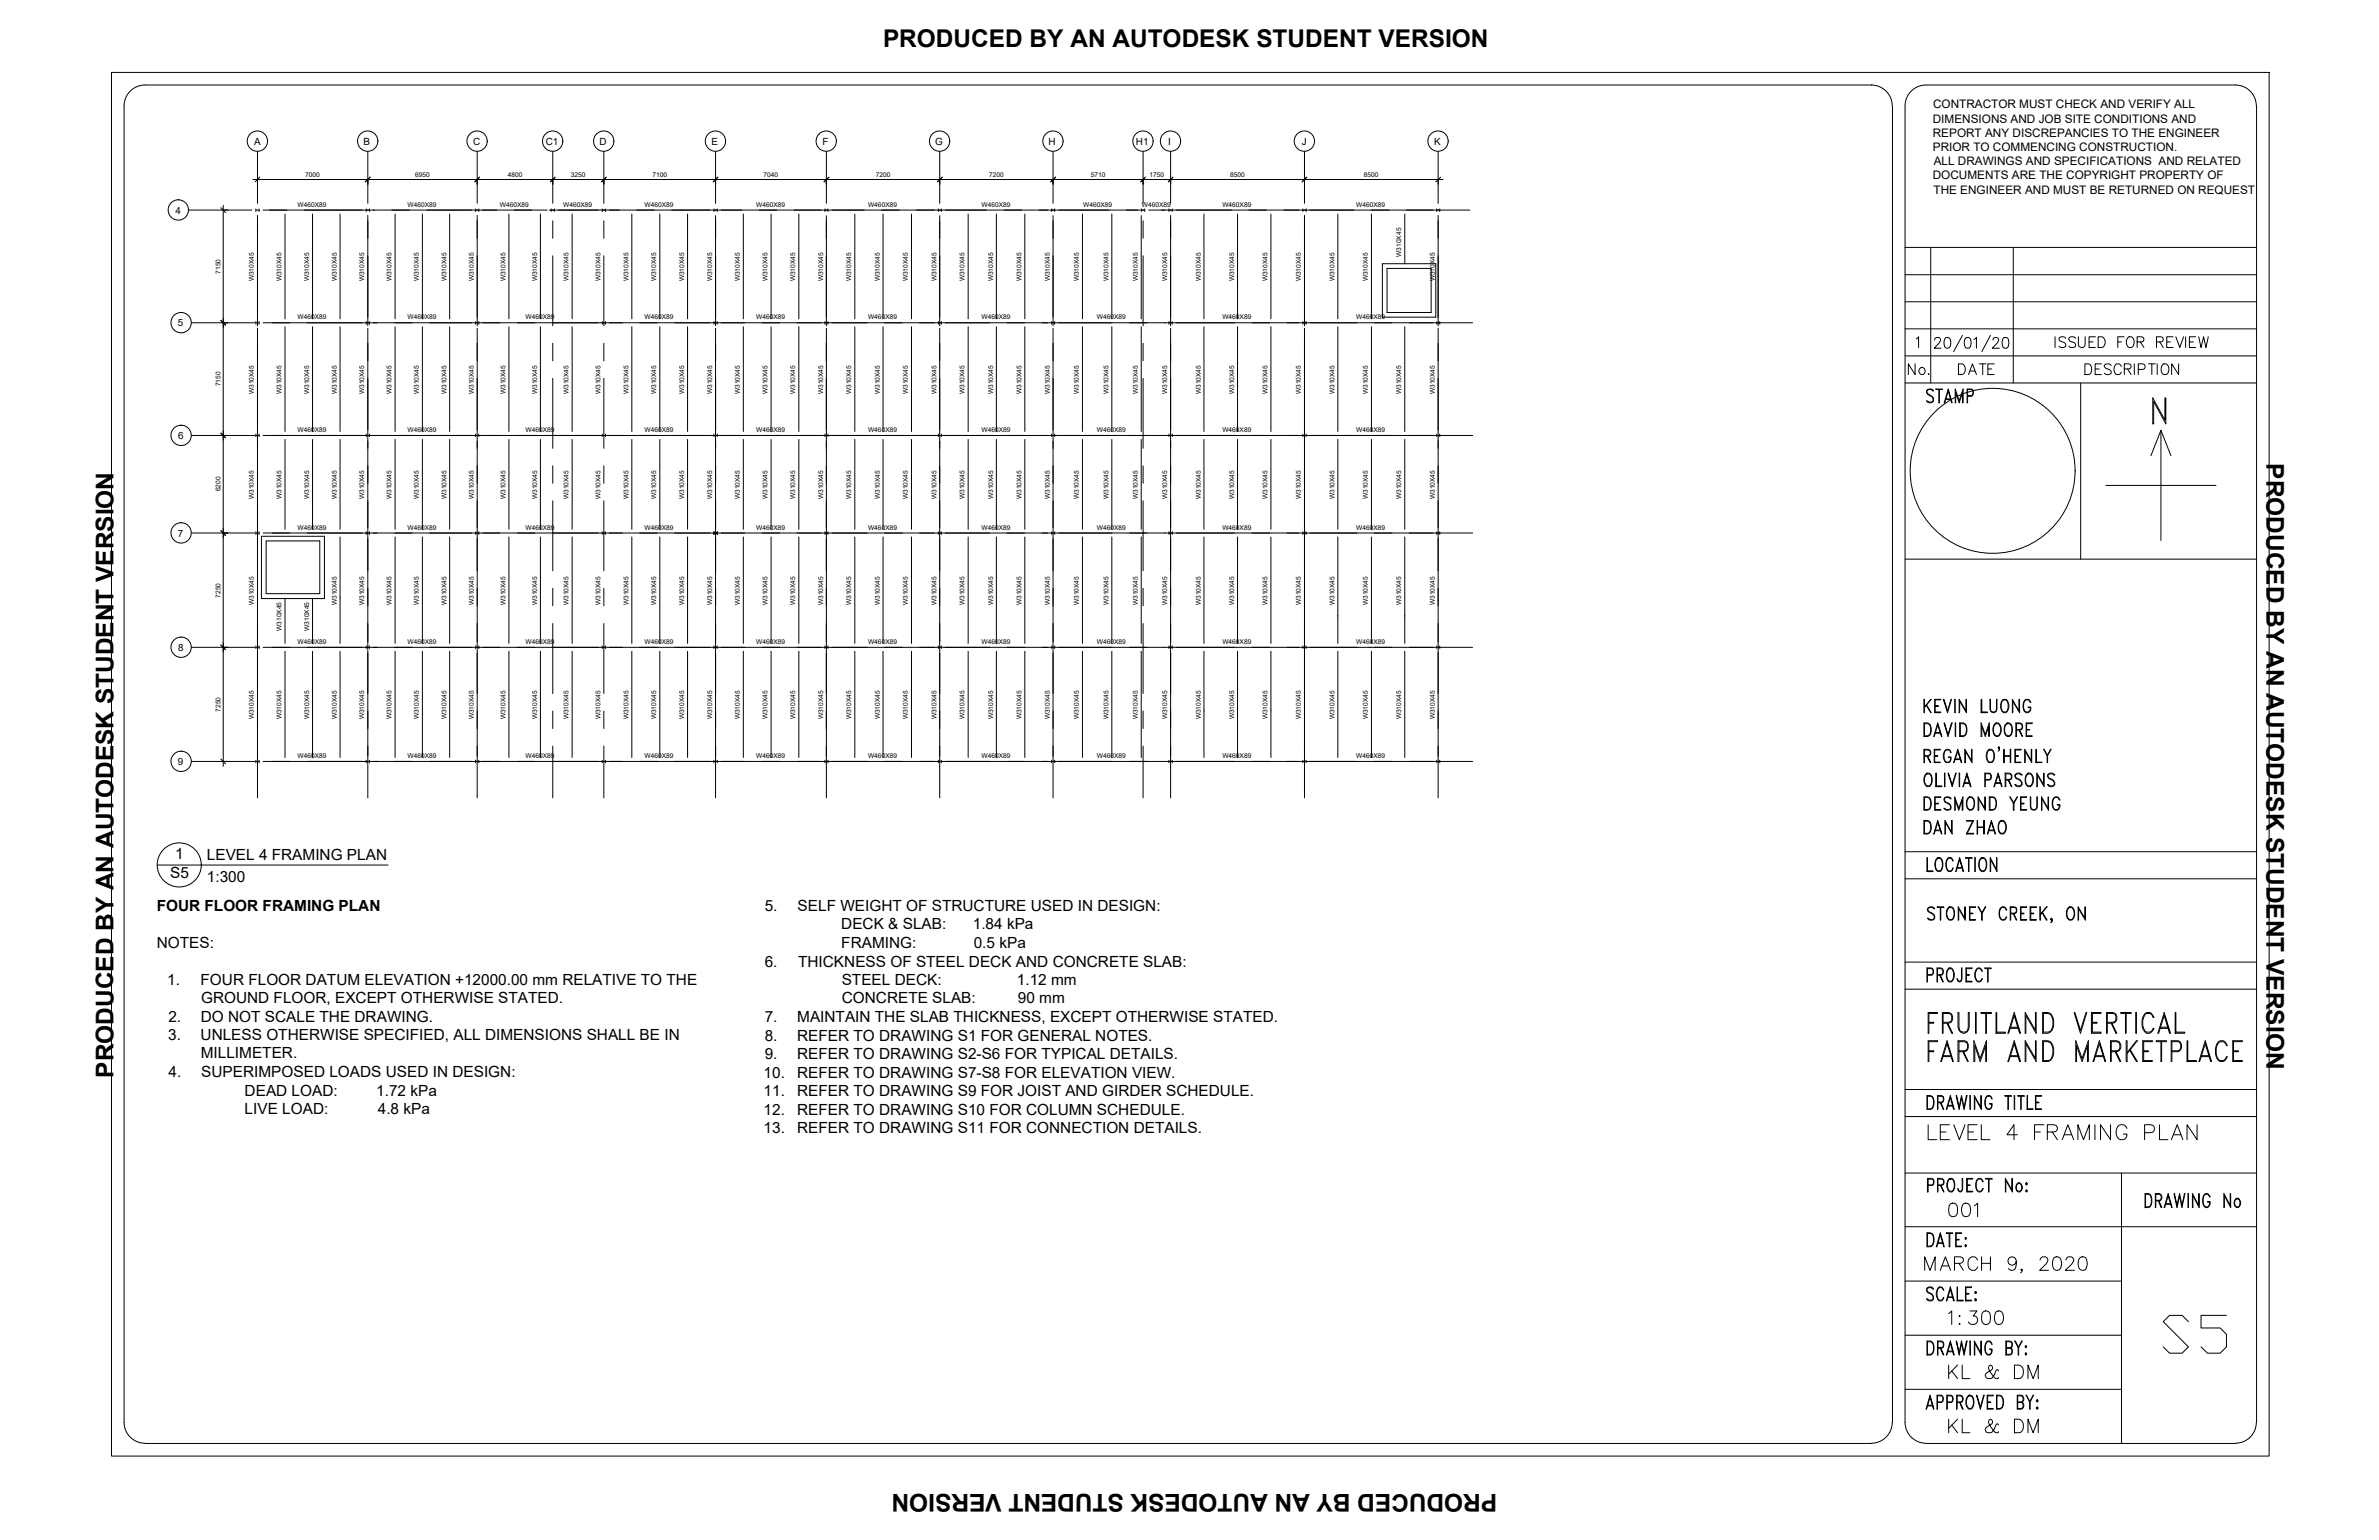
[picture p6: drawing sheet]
<svg xmlns="http://www.w3.org/2000/svg" width="432mm" height="279mm" viewBox="0 0 432 279" stroke-linecap="round" stroke-linejoin="round" font-family="sans-serif">
<defs><g id="words">
<text font-size="11" x="391.6" y="246.6">S5</text>
<g font-size="6.2">
<text x="349.2" y="208.1">LEVEL 4 FRAMING PLAN</text>
<text x="348.5" y="232.1">MARCH 9, 2020</text>
</g>
<g font-size="5.7">
<text x="348.9" y="74.4">STAMP</text>
<text x="352.8" y="221.9">001</text>
<text x="352.8" y="241.7">1:300</text>
<text x="352.8" y="261.1">KL &amp; DM</text>
</g>
<text font-size="5.3" x="352.8" y="251.2">KL &amp; DM</text>
<g font-size="4.9">
<text x="372.2" y="64.2">ISSUED FOR REVIEW</text>
<text x="345.4" y="69.1">No.</text>
<text x="354.5" y="69.1">DATE</text>
</g>
<g font-size="4.4">
<text x="160.3" y="8.6">PRODUCED BY AN AUTODESK STUDENT VERSION</text>
<text x="411.4" y="84.1" transform="rotate(90 411.4 84.1)">PRODUCED BY AN AUTODESK STUDENT VERSION</text>
<text x="20.6" y="195.5" transform="rotate(-90 20.6 195.5)">PRODUCED BY AN AUTODESK STUDENT VERSION</text>
<text x="271.7" y="271" transform="rotate(180 271.7 271)">PRODUCED BY AN AUTODESK STUDENT VERSION</text>
</g>
<g font-size="2.8">
<text x="31.8" y="155.9">1</text>
<text x="30.9" y="159.2">S5</text>
<text x="37.5" y="156">LEVEL 4 FRAMING PLAN</text>
<text x="37.5" y="160.1">1:300</text>
<text x="28.4" y="165.2">FOUR FLOOR FRAMING PLAN</text>
<text x="138.8" y="165.2">5.</text>
<text x="144.8" y="165.2">SELF WEIGHT OF STRUCTURE USED IN DESIGN:</text>
<text x="28.4" y="171.9">NOTES:</text>
<text x="152.7" y="168.6">DECK &amp; SLAB:</text>
<text x="152.7" y="172">FRAMING:</text>
<text x="176.6" y="168.6">1.84 kPa</text>
<text x="176.7" y="172">0.5 kPa</text>
<text x="30.4" y="178.6">1.</text>
<text x="36.4" y="178.6">FOUR FLOOR DATUM ELEVATION +12000.00 mm RELATIVE TO THE</text>
<text x="138.8" y="175.4">6.</text>
<text x="144.9" y="175.4">THICKNESS OF STEEL DECK AND CONCRETE SLAB:</text>
<text x="152.8" y="178.7">STEEL DECK:</text>
<text x="184.6" y="178.7">1.12 mm</text>
<text x="30.6" y="185.3">2.</text>
<text x="36.4" y="185.3">DO NOT SCALE THE DRAWING.</text>
<text x="36.5" y="182">GROUND FLOOR, EXCEPT OTHERWISE STATED.</text>
<text x="138.8" y="185.4">7.</text>
<text x="144.7" y="185.4">MAINTAIN THE SLAB THICKNESS, EXCEPT OTHERWISE STATED.</text>
<text x="152.8" y="182">CONCRETE SLAB:</text>
<text x="184.7" y="182">90 mm</text>
<text x="30.5" y="188.7">3.</text>
<text x="36.4" y="188.7">UNLESS OTHERWISE SPECIFIED, ALL DIMENSIONS SHALL BE IN</text>
<text x="138.8" y="188.8">8.</text>
<text x="144.7" y="188.8">REFER TO DRAWING S1 FOR GENERAL NOTES.</text>
<text x="30.6" y="195.4">4.</text>
<text x="36.4" y="192">MILLIMETER.</text>
<text x="36.5" y="195.4">SUPERIMPOSED LOADS USED IN DESIGN:</text>
<text x="138.6" y="195.5">10.</text>
<text x="138.8" y="192.2">9.</text>
<text x="144.7" y="192.2">REFER TO DRAWING S2-S6 FOR TYPICAL DETAILS.</text>
<text x="144.7" y="195.5">REFER TO DRAWING S7-S8 FOR ELEVATION VIEW.</text>
<text x="44.4" y="198.8">DEAD LOAD:</text>
<text x="44.4" y="202.2">LIVE LOAD:</text>
<text x="68.3" y="198.8">1.72 kPa</text>
<text x="68.6" y="202.2">4.8 kPa</text>
<text x="138.6" y="198.9">11.</text>
<text x="138.6" y="202.2">12.</text>
<text x="144.7" y="198.9">REFER TO DRAWING S9 FOR JOIST AND GIRDER SCHEDULE.</text>
<text x="144.7" y="202.2">REFER TO DRAWING S10 FOR COLUMN SCHEDULE.</text>
<text x="138.6" y="205.6">13.</text>
<text x="144.7" y="205.6">REFER TO DRAWING S11 FOR CONNECTION DETAILS.</text>
</g>
<g font-size="2.1">
<text x="350.8" y="22.2">DIMENSIONS AND JOB SITE CONDITIONS AND</text>
<text x="350.9" y="19.7">CONTRACTOR MUST CHECK AND VERIFY ALL</text>
<text x="350.8" y="24.8">REPORT ANY DISCREPANCIES TO THE ENGINEER</text>
<text x="350.8" y="27.4">PRIOR TO COMMENCING CONSTRUCTION.</text>
<text x="351" y="30">ALL DRAWINGS AND SPECIFICATIONS AND RELATED</text>
<text x="350.8" y="32.5">DOCUMENTS ARE THE COPYRIGHT PROPERTY OF</text>
<text x="350.9" y="35.1">THE ENGINEER AND MUST BE RETURNED ON REQUEST</text>
</g>
<g font-size="1.8">
<text x="46.1" y="26.2">A</text>
<text x="66" y="26.2">B</text>
<text x="85.9" y="26.2">C</text>
<text x="99.1" y="26.2">C1</text>
<text x="108.8" y="26.2">D</text>
<text x="129.1" y="26.2">E</text>
<text x="149.3" y="26.2">F</text>
<text x="169.8" y="26.2">G</text>
<text x="190.3" y="26.2">H</text>
<text x="206.2" y="26.2">H1</text>
<text x="212" y="26.2">I</text>
<text x="236.3" y="26.2">J</text>
<text x="260.3" y="26.2">K</text>
<text x="31.8" y="38.7">4</text>
<text x="32.3" y="59.2">5</text>
<text x="32.3" y="79.6">6</text>
<text x="32.3" y="97.3">7</text>
<text x="32.3" y="118">8</text>
<text x="32.3" y="138.8">9</text>
</g>
<g font-size="1.2">
<text x="55.4" y="32.1">7000</text>
<text x="75.4" y="32.1">6950</text>
<text x="92.2" y="32.1">4800</text>
<text x="103.6" y="32.1">3250</text>
<text x="118.4" y="32.1">7100</text>
<text x="138.6" y="32.1">7040</text>
<text x="159" y="32.1">7200</text>
<text x="179.5" y="32.1">7200</text>
<text x="198" y="32.1">5710</text>
<text x="208.6" y="32.1">1750</text>
<text x="223.3" y="32.1">8500</text>
<text x="247.6" y="32.1">8500</text>
<text x="54" y="37.5">W460X89</text>
<text x="74" y="37.5">W460X89</text>
<text x="90.7" y="37.5">W460X89</text>
<text x="102.2" y="37.5">W460X89</text>
<text x="117" y="37.5">W460X89</text>
<text x="137.2" y="37.5">W460X89</text>
<text x="157.6" y="37.5">W460X89</text>
<text x="178.1" y="37.5">W460X89</text>
<text x="196.6" y="37.5">W460X89</text>
<text x="207.3" y="37.5">W460X89</text>
<text x="221.9" y="37.5">W460X89</text>
<text x="246.2" y="37.5">W460X89</text>
<text x="254.3" y="46.6" transform="rotate(-90 254.3 46.6)">W310X45</text>
<text x="40" y="49.7" transform="rotate(-90 40 49.7)">7150</text>
<text x="46.1" y="51.1" transform="rotate(-90 46.1 51.1)">W310X45</text>
<text x="51.1" y="51.1" transform="rotate(-90 51.1 51.1)">W310X45</text>
<text x="56.1" y="51.1" transform="rotate(-90 56.1 51.1)">W310X45</text>
<text x="61.1" y="51.1" transform="rotate(-90 61.1 51.1)">W310X45</text>
<text x="66.1" y="51.1" transform="rotate(-90 66.1 51.1)">W310X45</text>
<text x="71.1" y="51.1" transform="rotate(-90 71.1 51.1)">W310X45</text>
<text x="76" y="51.1" transform="rotate(-90 76 51.1)">W310X45</text>
<text x="81" y="51.1" transform="rotate(-90 81 51.1)">W310X45</text>
<text x="86" y="51.1" transform="rotate(-90 86 51.1)">W310X45</text>
<text x="91.7" y="51.1" transform="rotate(-90 91.7 51.1)">W310X45</text>
<text x="97.5" y="51.1" transform="rotate(-90 97.5 51.1)">W310X45</text>
<text x="103.2" y="51.1" transform="rotate(-90 103.2 51.1)">W310X45</text>
<text x="109" y="51.1" transform="rotate(-90 109 51.1)">W310X45</text>
<text x="114" y="51.1" transform="rotate(-90 114 51.1)">W310X45</text>
<text x="119.1" y="51.1" transform="rotate(-90 119.1 51.1)">W310X45</text>
<text x="124.2" y="51.1" transform="rotate(-90 124.2 51.1)">W310X45</text>
<text x="129.2" y="51.1" transform="rotate(-90 129.2 51.1)">W310X45</text>
<text x="134.3" y="51.1" transform="rotate(-90 134.3 51.1)">W310X45</text>
<text x="139.3" y="51.1" transform="rotate(-90 139.3 51.1)">W310X45</text>
<text x="144.4" y="51.1" transform="rotate(-90 144.4 51.1)">W310X45</text>
<text x="149.4" y="51.1" transform="rotate(-90 149.4 51.1)">W310X45</text>
<text x="154.5" y="51.1" transform="rotate(-90 154.5 51.1)">W310X45</text>
<text x="159.7" y="51.1" transform="rotate(-90 159.7 51.1)">W310X45</text>
<text x="164.8" y="51.1" transform="rotate(-90 164.8 51.1)">W310X45</text>
<text x="170" y="51.1" transform="rotate(-90 170 51.1)">W310X45</text>
<text x="175.1" y="51.1" transform="rotate(-90 175.1 51.1)">W310X45</text>
<text x="180.3" y="51.1" transform="rotate(-90 180.3 51.1)">W310X45</text>
<text x="185.4" y="51.1" transform="rotate(-90 185.4 51.1)">W310X45</text>
<text x="190.5" y="51.1" transform="rotate(-90 190.5 51.1)">W310X45</text>
<text x="195.8" y="51.1" transform="rotate(-90 195.8 51.1)">W310X45</text>
<text x="201.2" y="51.1" transform="rotate(-90 201.2 51.1)">W310X45</text>
<text x="206.5" y="51.1" transform="rotate(-90 206.5 51.1)">W310X45</text>
<text x="211.8" y="51.1" transform="rotate(-90 211.8 51.1)">W310X45</text>
<text x="217.9" y="51.1" transform="rotate(-90 217.9 51.1)">W310X45</text>
<text x="224" y="51.1" transform="rotate(-90 224 51.1)">W310X45</text>
<text x="230" y="51.1" transform="rotate(-90 230 51.1)">W310X45</text>
<text x="236.1" y="51.1" transform="rotate(-90 236.1 51.1)">W310X45</text>
<text x="242.2" y="51.1" transform="rotate(-90 242.2 51.1)">W310X45</text>
<text x="248.3" y="51.1" transform="rotate(-90 248.3 51.1)">W310X45</text>
<text x="260.4" y="51.1" transform="rotate(-90 260.4 51.1)">W310X45</text>
<text x="54" y="57.9">W460X89</text>
<text x="74" y="57.9">W460X89</text>
<text x="95.4" y="57.9">W460X89</text>
<text x="117" y="57.9">W460X89</text>
<text x="137.2" y="57.9">W460X89</text>
<text x="157.6" y="57.9">W460X89</text>
<text x="178.1" y="57.9">W460X89</text>
<text x="199.1" y="57.9">W460X89</text>
<text x="221.9" y="57.9">W460X89</text>
<text x="246.2" y="57.9">W460X89</text>
<text x="40" y="70.1" transform="rotate(-90 40 70.1)">7150</text>
<text x="46.1" y="71.5" transform="rotate(-90 46.1 71.5)">W310X45</text>
<text x="51.1" y="71.5" transform="rotate(-90 51.1 71.5)">W310X45</text>
<text x="56.1" y="71.5" transform="rotate(-90 56.1 71.5)">W310X45</text>
<text x="61.1" y="71.5" transform="rotate(-90 61.1 71.5)">W310X45</text>
<text x="66.1" y="71.5" transform="rotate(-90 66.1 71.5)">W310X45</text>
<text x="71.1" y="71.5" transform="rotate(-90 71.1 71.5)">W310X45</text>
<text x="76" y="71.5" transform="rotate(-90 76 71.5)">W310X45</text>
<text x="81" y="71.5" transform="rotate(-90 81 71.5)">W310X45</text>
<text x="86" y="71.5" transform="rotate(-90 86 71.5)">W310X45</text>
<text x="91.7" y="71.5" transform="rotate(-90 91.7 71.5)">W310X45</text>
<text x="97.5" y="71.5" transform="rotate(-90 97.5 71.5)">W310X45</text>
<text x="103.2" y="71.5" transform="rotate(-90 103.2 71.5)">W310X45</text>
<text x="109" y="71.5" transform="rotate(-90 109 71.5)">W310X45</text>
<text x="114" y="71.5" transform="rotate(-90 114 71.5)">W310X45</text>
<text x="119.1" y="71.5" transform="rotate(-90 119.1 71.5)">W310X45</text>
<text x="124.2" y="71.5" transform="rotate(-90 124.2 71.5)">W310X45</text>
<text x="129.2" y="71.5" transform="rotate(-90 129.2 71.5)">W310X45</text>
<text x="134.3" y="71.5" transform="rotate(-90 134.3 71.5)">W310X45</text>
<text x="139.3" y="71.5" transform="rotate(-90 139.3 71.5)">W310X45</text>
<text x="144.4" y="71.5" transform="rotate(-90 144.4 71.5)">W310X45</text>
<text x="149.4" y="71.5" transform="rotate(-90 149.4 71.5)">W310X45</text>
<text x="154.5" y="71.5" transform="rotate(-90 154.5 71.5)">W310X45</text>
<text x="159.7" y="71.5" transform="rotate(-90 159.7 71.5)">W310X45</text>
<text x="164.8" y="71.5" transform="rotate(-90 164.8 71.5)">W310X45</text>
<text x="170" y="71.5" transform="rotate(-90 170 71.5)">W310X45</text>
<text x="175.1" y="71.5" transform="rotate(-90 175.1 71.5)">W310X45</text>
<text x="180.3" y="71.5" transform="rotate(-90 180.3 71.5)">W310X45</text>
<text x="185.4" y="71.5" transform="rotate(-90 185.4 71.5)">W310X45</text>
<text x="190.5" y="71.5" transform="rotate(-90 190.5 71.5)">W310X45</text>
<text x="195.8" y="71.5" transform="rotate(-90 195.8 71.5)">W310X45</text>
<text x="201.2" y="71.5" transform="rotate(-90 201.2 71.5)">W310X45</text>
<text x="206.5" y="71.5" transform="rotate(-90 206.5 71.5)">W310X45</text>
<text x="211.8" y="71.5" transform="rotate(-90 211.8 71.5)">W310X45</text>
<text x="217.9" y="71.5" transform="rotate(-90 217.9 71.5)">W310X45</text>
<text x="224" y="71.5" transform="rotate(-90 224 71.5)">W310X45</text>
<text x="230" y="71.5" transform="rotate(-90 230 71.5)">W310X45</text>
<text x="236.1" y="71.5" transform="rotate(-90 236.1 71.5)">W310X45</text>
<text x="242.2" y="71.5" transform="rotate(-90 242.2 71.5)">W310X45</text>
<text x="248.3" y="71.5" transform="rotate(-90 248.3 71.5)">W310X45</text>
<text x="254.3" y="71.5" transform="rotate(-90 254.3 71.5)">W310X45</text>
<text x="260.4" y="71.5" transform="rotate(-90 260.4 71.5)">W310X45</text>
<text x="54" y="78.4">W460X89</text>
<text x="74" y="78.4">W460X89</text>
<text x="95.4" y="78.4">W460X89</text>
<text x="117" y="78.4">W460X89</text>
<text x="137.2" y="78.4">W460X89</text>
<text x="157.6" y="78.4">W460X89</text>
<text x="178.1" y="78.4">W460X89</text>
<text x="199.1" y="78.4">W460X89</text>
<text x="221.9" y="78.4">W460X89</text>
<text x="246.2" y="78.4">W460X89</text>
<text x="40" y="89.2" transform="rotate(-90 40 89.2)">6200</text>
<text x="46.1" y="90.6" transform="rotate(-90 46.1 90.6)">W310X45</text>
<text x="51.1" y="90.6" transform="rotate(-90 51.1 90.6)">W310X45</text>
<text x="56.1" y="90.6" transform="rotate(-90 56.1 90.6)">W310X45</text>
<text x="61.1" y="90.6" transform="rotate(-90 61.1 90.6)">W310X45</text>
<text x="66.1" y="90.6" transform="rotate(-90 66.1 90.6)">W310X45</text>
<text x="71.1" y="90.6" transform="rotate(-90 71.1 90.6)">W310X45</text>
<text x="76" y="90.6" transform="rotate(-90 76 90.6)">W310X45</text>
<text x="81" y="90.6" transform="rotate(-90 81 90.6)">W310X45</text>
<text x="86" y="90.6" transform="rotate(-90 86 90.6)">W310X45</text>
<text x="91.7" y="90.6" transform="rotate(-90 91.7 90.6)">W310X45</text>
<text x="97.5" y="90.6" transform="rotate(-90 97.5 90.6)">W310X45</text>
<text x="103.2" y="90.6" transform="rotate(-90 103.2 90.6)">W310X45</text>
<text x="109" y="90.6" transform="rotate(-90 109 90.6)">W310X45</text>
<text x="114" y="90.6" transform="rotate(-90 114 90.6)">W310X45</text>
<text x="119.1" y="90.6" transform="rotate(-90 119.1 90.6)">W310X45</text>
<text x="124.2" y="90.6" transform="rotate(-90 124.2 90.6)">W310X45</text>
<text x="129.2" y="90.6" transform="rotate(-90 129.2 90.6)">W310X45</text>
<text x="134.3" y="90.6" transform="rotate(-90 134.3 90.6)">W310X45</text>
<text x="139.3" y="90.6" transform="rotate(-90 139.3 90.6)">W310X45</text>
<text x="144.4" y="90.6" transform="rotate(-90 144.4 90.6)">W310X45</text>
<text x="149.4" y="90.6" transform="rotate(-90 149.4 90.6)">W310X45</text>
<text x="154.5" y="90.6" transform="rotate(-90 154.5 90.6)">W310X45</text>
<text x="159.7" y="90.6" transform="rotate(-90 159.7 90.6)">W310X45</text>
<text x="164.8" y="90.6" transform="rotate(-90 164.8 90.6)">W310X45</text>
<text x="170" y="90.6" transform="rotate(-90 170 90.6)">W310X45</text>
<text x="175.1" y="90.6" transform="rotate(-90 175.1 90.6)">W310X45</text>
<text x="180.3" y="90.6" transform="rotate(-90 180.3 90.6)">W310X45</text>
<text x="185.4" y="90.6" transform="rotate(-90 185.4 90.6)">W310X45</text>
<text x="190.5" y="90.6" transform="rotate(-90 190.5 90.6)">W310X45</text>
<text x="195.8" y="90.6" transform="rotate(-90 195.8 90.6)">W310X45</text>
<text x="201.2" y="90.6" transform="rotate(-90 201.2 90.6)">W310X45</text>
<text x="206.5" y="90.6" transform="rotate(-90 206.5 90.6)">W310X45</text>
<text x="211.8" y="90.6" transform="rotate(-90 211.8 90.6)">W310X45</text>
<text x="217.9" y="90.6" transform="rotate(-90 217.9 90.6)">W310X45</text>
<text x="224" y="90.6" transform="rotate(-90 224 90.6)">W310X45</text>
<text x="230" y="90.6" transform="rotate(-90 230 90.6)">W310X45</text>
<text x="236.1" y="90.6" transform="rotate(-90 236.1 90.6)">W310X45</text>
<text x="242.2" y="90.6" transform="rotate(-90 242.2 90.6)">W310X45</text>
<text x="248.3" y="90.6" transform="rotate(-90 248.3 90.6)">W310X45</text>
<text x="254.3" y="90.6" transform="rotate(-90 254.3 90.6)">W310X45</text>
<text x="260.4" y="90.6" transform="rotate(-90 260.4 90.6)">W310X45</text>
<text x="54" y="96.1">W460X89</text>
<text x="74" y="96.1">W460X89</text>
<text x="95.4" y="96.1">W460X89</text>
<text x="117" y="96.1">W460X89</text>
<text x="137.2" y="96.1">W460X89</text>
<text x="157.6" y="96.1">W460X89</text>
<text x="178.1" y="96.1">W460X89</text>
<text x="199.1" y="96.1">W460X89</text>
<text x="221.9" y="96.1">W460X89</text>
<text x="246.2" y="96.1">W460X89</text>
<text x="40" y="108.4" transform="rotate(-90 40 108.4)">7250</text>
<text x="46.1" y="109.8" transform="rotate(-90 46.1 109.8)">W310X45</text>
<text x="61.1" y="109.8" transform="rotate(-90 61.1 109.8)">W310X45</text>
<text x="66.1" y="109.8" transform="rotate(-90 66.1 109.8)">W310X45</text>
<text x="71.1" y="109.8" transform="rotate(-90 71.1 109.8)">W310X45</text>
<text x="76" y="109.8" transform="rotate(-90 76 109.8)">W310X45</text>
<text x="81" y="109.8" transform="rotate(-90 81 109.8)">W310X45</text>
<text x="86" y="109.8" transform="rotate(-90 86 109.8)">W310X45</text>
<text x="91.7" y="109.8" transform="rotate(-90 91.7 109.8)">W310X45</text>
<text x="97.5" y="109.8" transform="rotate(-90 97.5 109.8)">W310X45</text>
<text x="103.2" y="109.8" transform="rotate(-90 103.2 109.8)">W310X45</text>
<text x="109" y="109.8" transform="rotate(-90 109 109.8)">W310X45</text>
<text x="114" y="109.8" transform="rotate(-90 114 109.8)">W310X45</text>
<text x="119.1" y="109.8" transform="rotate(-90 119.1 109.8)">W310X45</text>
<text x="124.2" y="109.8" transform="rotate(-90 124.2 109.8)">W310X45</text>
<text x="129.2" y="109.8" transform="rotate(-90 129.2 109.8)">W310X45</text>
<text x="134.3" y="109.8" transform="rotate(-90 134.3 109.8)">W310X45</text>
<text x="139.3" y="109.8" transform="rotate(-90 139.3 109.8)">W310X45</text>
<text x="144.4" y="109.8" transform="rotate(-90 144.4 109.8)">W310X45</text>
<text x="149.4" y="109.8" transform="rotate(-90 149.4 109.8)">W310X45</text>
<text x="154.5" y="109.8" transform="rotate(-90 154.5 109.8)">W310X45</text>
<text x="159.7" y="109.8" transform="rotate(-90 159.7 109.8)">W310X45</text>
<text x="164.8" y="109.8" transform="rotate(-90 164.8 109.8)">W310X45</text>
<text x="170" y="109.8" transform="rotate(-90 170 109.8)">W310X45</text>
<text x="175.1" y="109.8" transform="rotate(-90 175.1 109.8)">W310X45</text>
<text x="180.3" y="109.8" transform="rotate(-90 180.3 109.8)">W310X45</text>
<text x="185.4" y="109.8" transform="rotate(-90 185.4 109.8)">W310X45</text>
<text x="190.5" y="109.8" transform="rotate(-90 190.5 109.8)">W310X45</text>
<text x="195.8" y="109.8" transform="rotate(-90 195.8 109.8)">W310X45</text>
<text x="201.2" y="109.8" transform="rotate(-90 201.2 109.8)">W310X45</text>
<text x="206.5" y="109.8" transform="rotate(-90 206.5 109.8)">W310X45</text>
<text x="211.8" y="109.8" transform="rotate(-90 211.8 109.8)">W310X45</text>
<text x="217.9" y="109.8" transform="rotate(-90 217.9 109.8)">W310X45</text>
<text x="224" y="109.8" transform="rotate(-90 224 109.8)">W310X45</text>
<text x="230" y="109.8" transform="rotate(-90 230 109.8)">W310X45</text>
<text x="236.1" y="109.8" transform="rotate(-90 236.1 109.8)">W310X45</text>
<text x="242.2" y="109.8" transform="rotate(-90 242.2 109.8)">W310X45</text>
<text x="248.3" y="109.8" transform="rotate(-90 248.3 109.8)">W310X45</text>
<text x="254.3" y="109.8" transform="rotate(-90 254.3 109.8)">W310X45</text>
<text x="260.4" y="109.8" transform="rotate(-90 260.4 109.8)">W310X45</text>
<text x="51.1" y="114.5" transform="rotate(-90 51.1 114.5)">W310X45</text>
<text x="54" y="116.8">W460X89</text>
<text x="56.1" y="114.5" transform="rotate(-90 56.1 114.5)">W310X45</text>
<text x="74" y="116.8">W460X89</text>
<text x="95.4" y="116.8">W460X89</text>
<text x="117" y="116.8">W460X89</text>
<text x="137.2" y="116.8">W460X89</text>
<text x="157.6" y="116.8">W460X89</text>
<text x="178.1" y="116.8">W460X89</text>
<text x="199.1" y="116.8">W460X89</text>
<text x="221.9" y="116.8">W460X89</text>
<text x="246.2" y="116.8">W460X89</text>
<text x="40" y="129.1" transform="rotate(-90 40 129.1)">7250</text>
<text x="46.1" y="130.5" transform="rotate(-90 46.1 130.5)">W310X45</text>
<text x="51.1" y="130.5" transform="rotate(-90 51.1 130.5)">W310X45</text>
<text x="56.1" y="130.5" transform="rotate(-90 56.1 130.5)">W310X45</text>
<text x="61.1" y="130.5" transform="rotate(-90 61.1 130.5)">W310X45</text>
<text x="66.1" y="130.5" transform="rotate(-90 66.1 130.5)">W310X45</text>
<text x="71.1" y="130.5" transform="rotate(-90 71.1 130.5)">W310X45</text>
<text x="76" y="130.5" transform="rotate(-90 76 130.5)">W310X45</text>
<text x="81" y="130.5" transform="rotate(-90 81 130.5)">W310X45</text>
<text x="86" y="130.5" transform="rotate(-90 86 130.5)">W310X45</text>
<text x="91.7" y="130.5" transform="rotate(-90 91.7 130.5)">W310X45</text>
<text x="97.5" y="130.5" transform="rotate(-90 97.5 130.5)">W310X45</text>
<text x="103.2" y="130.5" transform="rotate(-90 103.2 130.5)">W310X45</text>
<text x="109" y="130.5" transform="rotate(-90 109 130.5)">W310X45</text>
<text x="114" y="130.5" transform="rotate(-90 114 130.5)">W310X45</text>
<text x="119.1" y="130.5" transform="rotate(-90 119.1 130.5)">W310X45</text>
<text x="124.2" y="130.5" transform="rotate(-90 124.2 130.5)">W310X45</text>
<text x="129.2" y="130.5" transform="rotate(-90 129.2 130.5)">W310X45</text>
<text x="134.3" y="130.5" transform="rotate(-90 134.3 130.5)">W310X45</text>
<text x="139.3" y="130.5" transform="rotate(-90 139.3 130.5)">W310X45</text>
<text x="144.4" y="130.5" transform="rotate(-90 144.4 130.5)">W310X45</text>
<text x="149.4" y="130.5" transform="rotate(-90 149.4 130.5)">W310X45</text>
<text x="154.5" y="130.5" transform="rotate(-90 154.5 130.5)">W310X45</text>
<text x="159.7" y="130.5" transform="rotate(-90 159.7 130.5)">W310X45</text>
<text x="164.8" y="130.5" transform="rotate(-90 164.8 130.5)">W310X45</text>
<text x="170" y="130.5" transform="rotate(-90 170 130.5)">W310X45</text>
<text x="175.1" y="130.5" transform="rotate(-90 175.1 130.5)">W310X45</text>
<text x="180.3" y="130.5" transform="rotate(-90 180.3 130.5)">W310X45</text>
<text x="185.4" y="130.5" transform="rotate(-90 185.4 130.5)">W310X45</text>
<text x="190.5" y="130.5" transform="rotate(-90 190.5 130.5)">W310X45</text>
<text x="195.8" y="130.5" transform="rotate(-90 195.8 130.5)">W310X45</text>
<text x="201.2" y="130.5" transform="rotate(-90 201.2 130.5)">W310X45</text>
<text x="206.5" y="130.5" transform="rotate(-90 206.5 130.5)">W310X45</text>
<text x="211.8" y="130.5" transform="rotate(-90 211.8 130.5)">W310X45</text>
<text x="217.9" y="130.5" transform="rotate(-90 217.9 130.5)">W310X45</text>
<text x="224" y="130.5" transform="rotate(-90 224 130.5)">W310X45</text>
<text x="230" y="130.5" transform="rotate(-90 230 130.5)">W310X45</text>
<text x="236.1" y="130.5" transform="rotate(-90 236.1 130.5)">W310X45</text>
<text x="242.2" y="130.5" transform="rotate(-90 242.2 130.5)">W310X45</text>
<text x="248.3" y="130.5" transform="rotate(-90 248.3 130.5)">W310X45</text>
<text x="254.3" y="130.5" transform="rotate(-90 254.3 130.5)">W310X45</text>
<text x="260.4" y="130.5" transform="rotate(-90 260.4 130.5)">W310X45</text>
<text x="54" y="137.6">W460X89</text>
<text x="74" y="137.6">W460X89</text>
<text x="95.4" y="137.6">W460X89</text>
<text x="117" y="137.6">W460X89</text>
<text x="137.2" y="137.6">W460X89</text>
<text x="157.6" y="137.6">W460X89</text>
<text x="178.1" y="137.6">W460X89</text>
<text x="199.1" y="137.6">W460X89</text>
<text x="221.9" y="137.6">W460X89</text>
<text x="246.2" y="137.6">W460X89</text>
</g>
</g></defs>
<g fill="none" stroke="#000" stroke-width=".18">
<path d="M20.2 13.1h391.7v251.1h-391.7zM22.5 19.2v238.9M339.7 15.4a3.8 3.8 0 0 1 3.8 3.8M339.7 15.4h-313.4a3.8 3.8 0 0 0-3.8 3.8M343.5 19.2v238.9M345.8 19.2v238.9M345.8 19.2a3.8 3.8 0 0 1 3.8-3.8h56.2a3.8 3.8 0 0 1 3.7 3.8M409.6 19.2v238.9M34.2 38.1h11.5M40.1 37.7l.8 .9M40.5 37.3v101.7M45.9 32.6h216"/>
<path d="M46.4 38.1h.6M46.4 37.9v.5M46.7 27.5v9.4M46.7 39.1v20M47 37.9v.5M47.2 32.1l-.9 .9M47.8 38.1h51.5M51.7 38.8v19M56.7 38.8v19M61.7 38.8v19M66.5 37.9v.5M66.8 27.5v9.4"/>
<path d="M66.8 39.1v20M67.1 37.9v.5M67.2 32.1l-.9 .9M71.7 38.8v19M76.7 38.8v19M81.6 38.8v19M86.3 37.9v.5M86.6 27.5v9.4M86.6 39.1v20M86.9 37.9v.5M87 32.1l-.8 .9M92.4 38.8v19"/>
<path d="M98.1 38.8v19M99.7 38.1h108.1M100 37.9v.5M100.3 27.5v9.4M100.6 37.9v.5M100.8 32.1l-.9 .9M103.8 38.8v19M109.3 37.9v.5M109.6 27.5v9.4M109.9 37.9v.5M110 32.1l-.8 .9M114.7 38.8v19"/>
<path d="M119.8 38.8v19M124.8 38.8v19M129.6 37.9v.5M129.9 27.5v9.4M129.9 39.1v20M130.2 37.9v.5M130.3 32.1l-.8 .9M134.9 38.8v19M140 38.8v19M145 38.8v19M149.7 37.9v.5M150 27.5v9.4"/>
<path d="M150 39.1v20M150.3 37.9v.5M150.5 32.1l-.9 .9M155.2 38.8v19M160.3 38.8v19M165.4 38.8v19M170.3 37.9v.5M170.6 27.5v9.4M170.6 39.1v20M170.9 37.9v.5M171 32.1l-.9 .9M175.7 38.8v19"/>
<path d="M180.8 38.8v19M186 38.8v19M190.9 37.9v.5M191.1 27.5v9.4M191.1 39.1v20M191.4 37.9v.5M191.6 32.1l-.9 .9M196.5 38.8v19M201.8 38.8v19M207.1 39.1v18.7M207.2 37.9v.5M207.5 27.5v9.4"/>
<path d="M207.8 37.9v.5M207.9 32.1l-.8 .9M208.5 38.1h58.3M212.2 37.9v.5M212.5 27.5v9.4M212.5 39.1v20M212.8 37.9v.5M212.9 32.1l-.9 .9M218.5 38.8v19M224.6 38.8v19M230.7 38.8v19M236.5 37.9v.5"/>
<path d="M236.8 27.5v9.4M236.8 39.1v20M237.1 37.9v.5M237.2 32.1l-.9 .9M242.8 38.8v19M248.9 38.8v19M255 38.8v9.1M260.8 37.9v.5M261 27.5v9.4M261 39.1v20M261.3 37.9v.5M261.5 32.1l-.9 .9"/>
<path d="M34.8 58.6h11.4M40.1 58.1l.8 .9M46.4 58.6h.6M46.4 58.3v.5M46.7 59.5v85.3M47 58.3v.5M47.8 58.6h219.5M51.7 59.3v19M56.7 59.3v19M61.7 59.3v19M66.5 58.3v.5M66.8 59.6v85.2"/>
<path d="M67.1 58.3v.5M71.7 59.3v19M76.7 59.3v19M81.6 59.3v19M86.3 58.3v.5M86.6 59.6v85.2M86.9 58.3v.5M92.4 59.3v19M98.1 59.3v19M100.3 40.1v3.1M100.3 46.4v12.7M103.8 59.3v19"/>
<path d="M109.3 58.3v.5M109.6 40.1v3.1M109.6 46.4v12.7M109.9 58.3v.5M114.7 59.3v19M119.8 59.3v19M124.8 59.3v19M129.6 58.3v.5M129.9 59.6v85.2M130.2 58.3v.5M134.9 59.3v19M140 59.3v19"/>
<path d="M145 59.3v19M149.7 58.3v.5M150 59.6v85.2M150.3 58.3v.5M155.2 59.3v19M160.3 59.3v19M165.4 59.3v19M170.3 58.3v.5M170.6 59.6v85.2M170.9 58.3v.5M175.7 59.3v19M180.8 59.3v19"/>
<path d="M186 59.3v19M190.9 58.3v.5M191.1 59.6v85.2M191.4 58.3v.5M196.5 59.3v19M201.8 59.3v19M207.1 59.3v19M207.5 40.1v3.1M207.5 46.4v12.7M212.2 58.3v.5M212.5 59.6v85.2M212.8 58.3v.5"/>
<path d="M218.5 59.3v19M224.6 59.3v19M230.7 59.3v19M236.5 58.3v.5M236.8 59.6v85.2M237.1 58.3v.5M242.8 59.3v19M248.9 59.3v19M250.9 47.9h9.7v9.6h-9.7zM251.8 48.7h8v8h-8zM255 59.3v19M260.8 58.3v.5"/>
<path d="M261 59.5v85.3M261.3 58.3v.5M345.8 44.9h63.8M345.8 54.8h63.8M345.8 49.8h63.8M345.8 59.7h63.8M350.4 44.9v24.6M365.4 44.9v24.6M34.8 79h11.4M40.1 78.6l.8 .8M46.4 79h.6M46.4 78.8v.4"/>
<path d="M47 78.8v.4M47.8 79h219.5M51.7 79.7v16.3M56.7 79.7v16.3M61.7 79.7v16.3M66.5 78.8v.4M67.1 78.8v.4M71.7 79.7v16.3M76.7 79.7v16.3M81.6 79.7v16.3M86.3 78.8v.4M86.9 78.8v.4"/>
<path d="M92.4 79.7v16.3M98.1 79.7v16.3M100.3 62.3v3.2M100.3 68.6v12.7M103.8 79.7v16.3M109.3 78.8v.4M109.6 62.3v3.2M109.6 68.6v12.7M109.9 78.8v.4M114.7 79.7v16.3M119.8 79.7v16.3M124.8 79.7v16.3"/>
<path d="M129.6 78.8v.4M130.2 78.8v.4M134.9 79.7v16.3M140 79.7v16.3M145 79.7v16.3M149.7 78.8v.4M150.3 78.8v.4M155.2 79.7v16.3M160.3 79.7v16.3M165.4 79.7v16.3M170.3 78.8v.4M170.9 78.8v.4"/>
<path d="M175.7 79.7v16.3M180.8 79.7v16.3M186 79.7v16.3M190.9 78.8v.4M191.4 78.8v.4M196.5 79.7v16.3M201.8 79.7v16.3M207.1 79.7v16.3M207.5 62.3v3.2M207.5 68.6v12.7M212.2 78.8v.4M212.8 78.8v.4"/>
<path d="M218.5 79.7v16.3M224.6 79.7v16.3M230.7 79.7v16.3M236.5 78.8v.4M237.1 78.8v.4M242.8 79.7v16.3M248.9 79.7v16.3M255 79.7v16.3M260.8 78.8v.4M261.3 78.8v.4M345.8 69.5h63.8M345.8 64.6h63.8"/>
<path d="M347.8 61.5l.4-.4v1.9M351.2 61.7v-.3l.3-.2 .5 .1a.44 .44 0 0 1 .1 .6l-1 1.3h1.2M353.1 61.3a.63 .63 0 0 1 .9 .3 1.66 1.66 0 0 1-.2 1.5l-.4 .1a1.12 1.12 0 0 1-.5-1.6zM356.2 60.8l-1.6 3M356.8 61.3a.61 .61 0 0 1 .9 .3 1.83 1.83 0 0 1-.2 1.5 .59 .59 0 0 1-.9-.3 1.71 1.71 0 0 1 .2-1.5zM358.3 61.6l.4-.4v2M361.3 60.8l-1.6 3M361.7 61.7l.1-.3 .3-.2 .5 .1a.44 .44 0 0 1 .1 .6l-1.1 1.3h1.3M363.6 61.3a.61 .61 0 0 1 .9 .3 1.83 1.83 0 0 1-.1 1.5 .61 .61 0 0 1-.9-.3 1.71 1.71 0 0 1 .1-1.5zM377.7 69.5v31.9M378.4 66h.7a1.08 1.08 0 0 1 .6 1 1.08 1.08 0 0 1-.6 1h-.7zM380.3 66.9h.7"/>
<path d="M381.4 66h-1.1v2h1.1M383.2 66.3a.71 .71 0 0 0-.7-.3 .71 .71 0 0 0-.6 .5 .94 .94 0 0 0 .9 .5l.4 .4v.3a.88 .88 0 0 1-1.3 0M385 66.5a.67 .67 0 0 0-.8-.5 .67 .67 0 0 0-.5 .8 .82 .82 0 0 0 .2 .9 .82 .82 0 0 0 .9 .2l.2-.4M385.6 66.9h1l.2-.3-.1-.4-.4-.2h-.7v2M386.2 66.9l.6 1.1M387.4 66v2M388.1 67h.8a.51 .51 0 0 0 .5-.5 .51 .51 0 0 0-.5-.5h-.8v2M390 66h1.2M390.6 66v2M390.7 72.2l2.2 4v-4h.2v4.7l-2.2-4v4h-.2zM391.5 66v2M392.2 78.1v20"/>
<path d="M392.2 78.1l-1.8 4.6M392.2 78.1l1.8 4.6M392.6 66.1a.89 .89 0 0 1 1 .3 .89 .89 0 0 1 0 1.1 .67 .67 0 0 1-.8 .5 .67 .67 0 0 1-.5-.8 1.3 1.3 0 0 1 .3-1.1zM395.4 66v2l-1.2-2v2M34.8 96.7h11.4M40.1 96.3l.8 .9M46.4 96.7h.6M46.4 96.5v.5M47 96.5v.5M47.5 97.3h11.4v11.3h-11.4zM47.8 96.7h219.5M48.3 98.1h9.7v9.6h-9.7z"/>
<path d="M61.7 97.4v19.3M66.5 96.5v.5M67.1 96.5v.5M71.7 97.4v19.3M76.7 97.4v19.3M81.6 97.4v19.3M86.3 96.5v.5M86.9 96.5v.5M92.4 97.4v19.3M98.1 97.4v19.3M100.3 84.5v3.2M100.3 90.9v12.7"/>
<path d="M103.8 97.4v19.3M109.3 96.5v.5M109.6 84.5v3.2M109.6 90.9v12.7M109.9 96.5v.5M114.7 97.4v19.3M119.8 97.4v19.3M124.8 97.4v19.3M129.6 96.4v.6M130.2 96.4v.6M134.9 97.4v19.3M140 97.4v19.3"/>
<path d="M145 97.4v19.3M149.7 96.5v.5M150.3 96.5v.5M155.2 97.4v19.3M160.3 97.4v19.3M165.4 97.4v19.3M170.3 96.5v.5M170.9 96.5v.5M175.7 97.4v19.3M180.8 97.4v19.3M186 97.4v19.3M190.9 96.5v.5"/>
<path d="M191.4 96.5v.5M196.5 97.4v19.3M201.8 97.4v19.3M207.1 97.4v19.3M207.5 84.5v3.2M207.5 90.9v12.7M212.2 96.5v.5M212.8 96.5v.5M218.5 97.4v19.3M224.6 97.4v19.3M230.7 97.4v19.3M236.5 96.5v.5"/>
<path d="M237.1 96.5v.5M242.8 97.4v19.3M248.9 97.4v19.3M255 97.4v19.3M260.8 96.5v.5M261.3 96.5v.5M382.2 88.1h20M34.8 117.4h11.4M40.1 117l.8 .9M46.4 117.2v.5M46.4 117.4h.6M47 117.2v.5"/>
<path d="M47.8 117.4h219.5M51.7 108.6v8.1M51.7 118.2v19.2M56.7 108.6v8.1M56.7 118.2v19.2M61.7 118.2v19.2M66.5 117.2v.5M67.1 117.2v.5M71.7 118.2v19.2M76.7 118.2v19.2M81.6 118.2v19.2M86.3 117.2v.5"/>
<path d="M86.9 117.2v.5M92.4 118.2v19.2M98.1 118.2v19.2M100.3 106.7v3.2M100.3 113.1v12.7M103.8 118.2v19.2M109.3 117.2v.5M109.6 106.7v3.2M109.6 113.1v12.7M109.9 117.2v.5M114.7 118.2v19.2M119.8 118.2v19.2"/>
<path d="M124.8 118.2v19.2M129.6 117.2v.5M130.2 117.2v.5M134.9 118.2v19.2M140 118.2v19.2M145 118.2v19.2M149.7 117.2v.5M150.3 117.2v.5M155.2 118.2v19.2M160.3 118.2v19.2M165.4 118.2v19.2M170.3 117.2v.5"/>
<path d="M170.9 117.2v.5M175.7 118.2v19.2M180.8 118.2v19.2M186 118.2v19.2M190.9 117.2v.5M191.4 117.2v.5M196.5 118.2v19.2M201.8 118.2v19.2M207.1 118.2v19.2M207.5 106.7v3.2M207.5 113.1v12.7M212.2 117.2v.5"/>
<path d="M212.8 117.2v.5M218.5 118.2v19.2M224.6 118.2v19.2M230.7 118.2v19.2M236.5 117.2v.5M236.8 111.6h.1M237.1 117.2v.5M242.8 118.2v19.2M248.9 118.2v19.2M255 118.2v19.2M260.8 117.2v.5M261.3 117.2v.5"/>
<path d="M345.8 101.4h63.8M34.8 138.1h11.4M40.1 137.7l.8 .9M46.4 137.9v.5M46.4 138.1h.6M47 137.9v.5M47.8 138.1h219.5M66.5 137.9v.5M67.1 137.9v.5M86.3 137.9v.5M86.9 137.9v.5M100.3 129v3.2"/>
<path d="M100.3 135.4v9.4M109.3 137.9v.5M109.6 129v3.2M109.6 135.4v9.4M109.9 137.9v.5M129.6 137.9v.5M130.2 137.9v.5M149.7 137.9v.5M150.3 137.9v.5M170.3 137.9v.5M170.9 137.9v.5M190.9 137.9v.5"/>
<path d="M191.4 137.9v.5M207.5 129v3.2M207.5 135.4v9.4M212.2 137.9v.5M212.8 137.9v.5M236.5 137.9v.5M237.1 137.9v.5M260.8 137.9v.5M261.3 137.9v.5M349.2 126.9l.1 2.4zM349.2 131.2h.7a1.47 1.47 0 0 1 0 2.4h-.7zM349.3 128.3l1.2-1.4-1.2 1.5"/>
<path d="M349.3 131.3h.6a1.33 1.33 0 0 1 0 2.2h-.6zM349.3 137.1h.7l.2-.1 .2-.2-.2-.6-.9-.1-.1 2.3v-2.5h.8l.2 .2a.66 .66 0 0 1-.2 1.1h-.7M349.6 127.9l.9 1.4-.8-1.4M349.8 137.2l.6 1.2-.5-1.2M351.1 135.9h1.1v.2h-1v2.2l1 .1h-1.1zM351.2 126.9h1.1l-1.1 .1v2.2h1.1v.1h-1.1zM351.2 137.1h.5v.1h-.5M351.2 133h1.1M351.2 128h.6v.2h-.6M351.2 132.9h1M351.7 131.2l.8 2.4-.8-2.1-.7 2.1zM352.7 126.9h.1l.7 2.1 .7-2.1-.7 2.4z"/>
<path d="M352.8 131.2l.8 2.1 .6-2.1h.1l-.7 2.4zM353.1 136.1a.62 .62 0 0 1 .7-.1 .62 .62 0 0 1 .3 .5 .66 .66 0 0 0-.8-.4 .66 .66 0 0 0-.5 .8v.5a.74 .74 0 0 0 .9 .9 .7 .7 0 0 0 .3-.9l-.3-.1h.4a.85 .85 0 0 1-.4 1.1 1.08 1.08 0 0 1-1-1.5zM354.8 126.9l.1 2.4zM354.8 137.8h1.1M354.9 131.2l.1 2.4zM354.9 137.7h.9M355.3 135.9l.8 2.5-.8-2.1-.7 2.1zM355.6 126.9l1.2 2.1 .1-2.1v2.4l-1.2-2.1-.1 2.1zM355.7 131.2h.7a1.47 1.47 0 0 1 0 2.4h-.7zM355.8 131.3h.6a1.36 1.36 0 0 1 .3 2l-.3 .2h-.6zM356.6 135.9l1.2 2.1 .1-2.1v2.5l-1.2-2.1v2.1h-.1zM359.6 126.9h.1v2.3h1v.1h-1.1z"/>
<path d="M359.6 131.2l.7 2.1 .8-2.1v2.4l-.1-1.8-.7 1.8-.6-1.8v1.8h-.1zM360.9 136.1l.2-.2a.8 .8 0 0 1 .9 1 1.38 1.38 0 0 1-.6 1.5h-.3a1.59 1.59 0 0 1-.2-2.3zM360.9 136.2h.8a1.95 1.95 0 0 1 0 1.9l-.5 .2a1.27 1.27 0 0 1-.5-1.8zM361.2 126.9l.2 2.1a.61 .61 0 0 0 .9 0l.1-2.1 .1 1.7a.64 .64 0 0 1-.7 .7 .64 .64 0 0 1-.6-.7zM361.9 131.5l.4-.3a1.09 1.09 0 0 1 .9 1.5l-.1 .3a.66 .66 0 0 1-.6 .6 .66 .66 0 0 1-.7-.6 2.12 2.12 0 0 1 .1-1.5zM362.1 131.4l.3-.1a.71 .71 0 0 1 .7 .8 1.33 1.33 0 0 1-.5 1.4 1.13 1.13 0 0 1-.7-1.7zM362.8 135.6v.1zM362.8 136.2l.1-.5-.1 .1v-.3l.1 .1v.3l-.2 .4M362.8 135.8l.1 .1M363.5 127l.6-.1a1.55 1.55 0 0 1 0 2.4 .8 .8 0 0 1-1-.9 1.81 1.81 0 0 1 .4-1.4zM363.5 127.1l.4-.1a1.27 1.27 0 0 1 .5 1.7l-.2 .4h-.7a1.95 1.95 0 0 1 0-2zM363.7 135.9l.1 2.5z"/>
<path d="M363.8 137.1h1.1M363.8 137.2h1.1M364.2 131.3l.1-.1a.84 .84 0 0 1 1 .9 1.49 1.49 0 0 1-.6 1.5 .84 .84 0 0 1-.9-.9 1.58 1.58 0 0 1 .4-1.4zM364.2 131.4l.2-.1a1.13 1.13 0 0 1 .7 1.7l-.5 .5a1.13 1.13 0 0 1-.7-1.7zM364.9 135.9l.1 2.5zM365.3 126.9l1.1 2.1v-2.1h.2v2.4l-1.3-2.1v2.1zM365.7 135.9h1.1v.2h-1v2.2l1 .1h-1.1zM365.8 137.1h.6v.1h-.6M366 132.3l.9-.1 .1-.2-.1-.6-.9-.1v2.3h-.1v-2.4h.7a.66 .66 0 0 1 .5 .6 .66 .66 0 0 1-.5 .6h-.6M366.4 132.4l.7 1.2-.5-1.2M367.5 135.9l1.2 2.1 .1-2.1v2.5l-1.2-2.1-.1 2.1zM367.6 127l.1-.1a.67 .67 0 0 1 .9 .5h-.1a.63 .63 0 0 0-.8-.4 1.49 1.49 0 0 0 0 2.2h.4a.72 .72 0 0 0 .4-.8l-.4-.1h.5a.77 .77 0 0 1-.9 1 1.63 1.63 0 0 1-.1-2.3z"/>
<path d="M367.7 131.2h1.2v.1h-1.1v2.2h1.1v.1h-1.2zM367.8 132.3h.6l-.6 .1M369.5 135.9l.1 2.4 1 .1h-1.1zM371.6 137.1l.7-1.2-.7 1.2v1.3v-1.3l-.7-1.2 .7 1.2M28.5 156.9h41.9M345.8 159.4h63.8M345.8 154.5h63.8M349.2 144.6h.7a1.43 1.43 0 0 1 .5 2.1l-.5 .3h-.7zM349.2 148.9h.7a1.47 1.47 0 0 1 0 2.4h-.7zM349.3 144.7h.6a1.48 1.48 0 0 1 .2 2.1l-.8 .1zM349.3 149h.6a1.33 1.33 0 0 1 0 2.2h-.6zM349.6 140.4l.2-.1a.8 .8 0 0 1 .9 .9 1.09 1.09 0 0 1-.9 1.5 1.63 1.63 0 0 1-.2-2.3z"/>
<path d="M349.6 140.5l.3-.1a.67 .67 0 0 1 .7 .8 1.17 1.17 0 0 1-.5 1.4 .71 .71 0 0 1-.8-.8v-.6zM349.8 155.6v2.4h1.1v.1h-1.1zM351.2 144.6h1.1l-1.1 .1v2.2h1.1v.1h-1.1zM351.2 150.7h1.1M351.2 145.7h.6v.2h-.6M351.2 150.6h1M351.4 140.3l.1 2.3h1v.1h-1.1zM351.6 155.7l.1-.1a.8 .8 0 0 1 .9 1 1.61 1.61 0 0 1-.5 1.5 .84 .84 0 0 1-.9-.9 1.61 1.61 0 0 1 .4-1.5zM351.6 155.8l.4-.1a1.3 1.3 0 0 1 .5 1.8l-.2 .4-.5 .1a1.52 1.52 0 0 1-.2-2.2zM351.7 148.9l.8 2.4-.8-2.1-.7 2.1zM352.9 140.3l.1 2.4zM353 144.7a.82 .82 0 0 1 1.1 .2h-.2a.59 .59 0 0 0-1 0v.2a1.19 1.19 0 0 0 1 .8 .67 .67 0 0 1 0 1 .67 .67 0 0 1-1.1-.2h.2a.65 .65 0 0 0 1 0 1.04 1.04 0 0 0-1-1.2 .61 .61 0 0 1 0-.8z"/>
<path d="M353 148.9l1.2 2.1v-2.1h.1v2.4l-1.2-2.1-.1 2.1zM353.5 155.7l.2-.1a.67 .67 0 0 1 .8 .6l-.4-.5a.69 .69 0 0 0-.8 .9 1.57 1.57 0 0 0 .4 1.4h.4l.3-.5a.54 .54 0 0 1-.3 .6 .8 .8 0 0 1-.9-.9 1.84 1.84 0 0 1 .3-1.5zM353.6 140.3l.7 2 .7-2-.7 2.4zM354.8 144.6l.7 2.1 .8-2.1v2.4h-.1v-1.9l-.7 1.9-.6-1.9-.1 1.9zM355.1 157.5h1.1M355.2 157.4h.9M355.6 140.3l.1 2.4zM355.7 155.6l.7 2.5-.7-2.1-.7 2.1zM356.4 142.1h1.1M356.5 142h1M356.7 155.6h1.2v.1h-1.2zM357 140.3l.8 2.4h-.2l-.6-2.1-.7 2.1z"/>
<path d="M357.3 155.7v2.4l.1-2.4M357.3 144.7l.2-.1a.79 .79 0 0 1 .9 .9 1.46 1.46 0 0 1-.6 1.5 .84 .84 0 0 1-.9-.9 1.58 1.58 0 0 1 .4-1.4zM357.3 144.8l.2-.1a1.13 1.13 0 0 1 .7 1.7l-.2 .4-.5 .1a1.27 1.27 0 0 1-.4-1.8zM358.1 149h-1.2v-.1h1.3l-1.2 2.4M358.1 148.9l-1.2 2.4h1.3v-.1h-1.2M358.4 155.6l.1 2.5zM358.9 148.9v2.4zM358.9 150h1.1M358.9 150.1h1.1M359 144.6l1.3 2.1v-2.1v2.4l-1.1-2.1v2.1h-.2zM359.5 155.7l.2-.1a.8 .8 0 0 1 .9 1 1.61 1.61 0 0 1-.6 1.5 .84 .84 0 0 1-.8-.9 1.61 1.61 0 0 1 .3-1.5zM359.5 155.8l.5-.1a1.3 1.3 0 0 1 .4 1.8l-.1 .4-.5 .1a1.52 1.52 0 0 1-.3-2.2z"/>
<path d="M360 148.9h.2v2.4h-.2zM360.3 141.4h.8a.6 .6 0 0 0 .2-.9l-.2-.1h-.8v2.3v-2.4h.8a.7 .7 0 0 1 .4 .6 .7 .7 0 0 1-.4 .6h-.8M360.9 150.7h1.1M361 150.6h.9M361.1 144.6h.6a1.43 1.43 0 0 1 .5 2.1l-.5 .3h-.6zM361.2 144.7h.5a1.36 1.36 0 0 1 .4 2l-.4 .2h-.5zM361.2 155.6l1.2 2.1 .1-2.1v2.5l-1.2-2.1-.1 2.1zM361.4 148.9l.8 2.4-.8-2.1-.7 2.1zM362.1 142.1h1.1M362.2 142h.9M362.7 140.3l.7 2.4-.7-2.1-.8 2.1zM363 149l.2-.1a1.09 1.09 0 0 1 1 1.5l-.1 .3a.66 .66 0 0 1-.7 .6 .66 .66 0 0 1-.6-.6 1.87 1.87 0 0 1 .2-1.7z"/>
<path d="M363 149.1l.3-.1a.71 .71 0 0 1 .8 .8 1.25 1.25 0 0 1-.6 1.4 .67 .67 0 0 1-.7-.8v-.6zM364.1 141.4l.9-.1 .1-.2-.1-.6-.9-.1v2.3h-.2v-2.4h.8a.66 .66 0 0 1 .5 .6 .66 .66 0 0 1-.5 .6h-.6M364.5 141.5l.7 1.2-.6-1.2M365.4 145.7l.8-1.1-.7 1.1v1.3h-.1v-1.3l-.6-1.1 .7 1.1M365.9 140.4a.8 .8 0 0 1 1.1 .2l-.3-.1a.7 .7 0 0 0-.9 .1l.1 .5 .2 .1a1.11 1.11 0 0 1 .9 1.1 .73 .73 0 0 1-.6 .4 .73 .73 0 0 1-.7-.4l.5 .3h.4l.3-.3a.74 .74 0 0 0-.3-.8 .9 .9 0 0 1-.9-.6zM366.7 144.6h1.1l-1 .1v2.2h1v.1h-1.1zM366.8 145.7h.6v.2h-.6M368 140.4l.1-.1a1.09 1.09 0 0 1 1 1.5l-.1 .3a.66 .66 0 0 1-1 .5 1.69 1.69 0 0 1 0-2.2zM368 140.5l.2-.1a.71 .71 0 0 1 .8 .8 1.25 1.25 0 0 1-.6 1.4 1.15 1.15 0 0 1-.7-1.7zM368.5 144.6l.2 2.1a.61 .61 0 0 0 .9 0l.1-2.1 .1 1.7a.64 .64 0 0 1-.7 .7 .64 .64 0 0 1-.6-.7zM369.7 140.3l1.2 2 .1-2v2.4l-1.2-2.1-.1 2.1zM370.5 144.6l1.2 2.1 .1-2.1v2.4l-1.2-2.1-.1 2.1z"/>
<path d="M371.8 140.4a.8 .8 0 0 1 1.2 .2l-.3-.1a.7 .7 0 0 0-1 .1l.1 .5 .2 .1a1.11 1.11 0 0 1 1 1.1 .73 .73 0 0 1-.7 .4 .73 .73 0 0 1-.7-.4l.3 .2a.65 .65 0 0 0 1-.2v-.3a1.36 1.36 0 0 0-1.1-.8 .55 .55 0 0 1 0-.8zM372.9 144.7l.1-.1a.67 .67 0 0 1 .9 .5l-.5-.4a.73 .73 0 0 0-.8 .8 1.29 1.29 0 0 0 .4 1.4h.4a.65 .65 0 0 0 .4-.8l-.4-.1h.5a.82 .82 0 0 1-.9 1 1.63 1.63 0 0 1-.1-2.3zM345.8 179.5h63.8M345.8 174.6h63.8M349.8 176.8h.8a.63 .63 0 0 0 0-1.1h-.8v2.5v-2.6h.8a.74 .74 0 0 1 0 1.3h-.8M349.8 164.9a.78 .78 0 0 1 1.4 0h-.2a.68 .68 0 0 0-1.1 0v.2l.3 .4a1.11 1.11 0 0 1 1 1.1 .78 .78 0 0 1-1.4 0l.3 .1a.65 .65 0 0 0 1-.1 1.13 1.13 0 0 0-1-1.1zM351.6 164.5h1.2v.1h-1.2zM351.7 176.8h.6a.6 .6 0 0 0 .4-.5 .6 .6 0 0 0-.4-.6h-.6l-.1 2.5v-2.6h.7a.71 .71 0 0 1 .4 .7 .71 .71 0 0 1-.4 .6h-.6M352.1 176.9l.6 1.3-.5-1.3M352.2 164.6v2.3l.1-2.3M353.6 175.7l.2-.1a.67 .67 0 0 1 .8 .6 1.71 1.71 0 0 1-.4 2 .8 .8 0 0 1-.9-1 1.84 1.84 0 0 1 .3-1.5zM353.6 175.9l.5-.2a1.39 1.39 0 0 1 .4 1.9l-.2 .3-.4 .1a1.33 1.33 0 0 1-.5-1.8z"/>
<path d="M353.7 164.6l.1-.1a.8 .8 0 0 1 1 1 1.38 1.38 0 0 1-.6 1.4 1.08 1.08 0 0 1-.9-1.4zM353.7 164.7h.7a1.95 1.95 0 0 1 0 2l-.3 .1a.72 .72 0 0 1-.7-.8v-.5zM355.4 164.5l1.2 2.1 .1-2.1v2.4l-1.2-2-.1 2zM356 175.6l.1 2-.2 .4-.3 .2-.3-.3-.1-.3 .4 .4 .3-.1zM356.8 175.6h1.1v.1h-1v2.3h1v.2h-1.1zM356.9 176.8h.6l-.6 .1M357.5 164.5h1.1v.1h-1.1v2.2l1.1 .1h-1.1zM357.5 165.7h.6v.1h-.6M358.8 175.7l.2-.1a.67 .67 0 0 1 .8 .6l-.5-.5a.73 .73 0 0 0-.8 .9 1.58 1.58 0 0 0 .5 1.4h.3l.5-.4a.64 .64 0 0 1-.6 .6 .64 .64 0 0 1-.7-.6 1.89 1.89 0 0 1 .3-1.9zM359.7 165.7l.7-1.2-.6 1.2v1.2h-.1v-1.2l-.7-1.2 .8 1.2M360.3 175.6h1.1v.1h-1.1zM360.8 175.7v2.5v-2.5"/>
<path d="M363.2 164.6l.2-.1a.74 .74 0 0 1 .8 .6h-.1l-.2-.4-.5-.1a1.47 1.47 0 0 0 0 2.2h.4l.4-.4a.66 .66 0 0 1-.6 .6 .66 .66 0 0 1-.7-.6 1.73 1.73 0 0 1 .3-1.8zM365 165.7h.6a.6 .6 0 0 0 .3-1l-.9-.1-.1 2.3v-2.4h.7a.68 .68 0 0 1 .5 .7 .68 .68 0 0 1-.5 .6h-.6M365.4 165.8l.7 1.1-.6-1.1M366.7 164.5h1.1v.1h-1v2.2l1 .1h-1.1zM366.8 165.7h.6v.1h-.6M368.5 164.5h1.1v.1h-1v2.2l1 .1h-1.1zM368.6 165.7h.5v.1h-.5M370.2 164.5l.1 2.4zM370.3 165.9l1.1-1.4h.2l-1.3 1.5M370.6 165.5l.8 1.4h.2l-.9-1.4M372.3 166.7l.1 .1zM372.4 167.3l.1-.5h-.3l.1-.2 .2 .1v.4l-.3 .3"/>
<path d="M372.4 166.9l.1 .2M375.2 164.9l.4-.4a1.08 1.08 0 0 1 1 1.5l-.1 .4a.66 .66 0 0 1-.7 .6 .66 .66 0 0 1-.6-.6 2.12 2.12 0 0 1 0-1.5zM375.5 164.7h.7a1.48 1.48 0 0 1-.3 2.1 1.13 1.13 0 0 1-.7-1.7zM377.2 164.5l1.2 2.1 .1-2.1v2.4l-1.2-2-.1 2zM345.8 197.7h63.8M349.8 198.8h.6a1.54 1.54 0 0 1 .5 2.1l-.5 .4h-.6zM349.8 198.9h.6a1.3 1.3 0 0 1 .5 1.8l-.3 .4-.8 .1zM350 183.7h1.7v.2h-1.6v3.6h-.1zM350 188.8h1.7v.2h-1.6v3.6h-.1zM350.1 185.5h.9v.1h-.9M350.1 190.6h.9v.2h-.9M351.7 200l.9-.2v-.8l-.9-.1v2.4v-2.5h.7l.2 .1a.74 .74 0 0 1-.2 1.2h-.7"/>
<path d="M352.6 191.7h1.6M352.7 185.5h1l.4-.2 .1-.4-.1-.9-.4-.1h-1v3.6h-.1v-3.8h1.1a1.01 1.01 0 0 1 .7 1 1.01 1.01 0 0 1-.7 .9h-1M352.7 191.5h1.4M353.4 185.6l.8 1.9h.2l-.9-1.9M353.4 188.8l1.1 3.8h-.1l-1-3.2-1 3.2h-.1zM354 198.8l.7 2.5h-.1l-.6-2.2-.7 2.2zM355 198.8l.6 2.1 .4-2.1 .5 2.1 .4-2.1h.1l-.5 2.5-.5-2.2-.4 2.2zM355.4 183.7h.2v2.7l.1 .5a.92 .92 0 0 0 1.4 0l.2-.5v-2.7h.1v2.7a1 1 0 0 1-.5 .9 1 1 0 0 1-1 0l-.3-.4-.2-.5zM355.6 190.6h1l.4-.2 .1-.3-.1-.9-.4-.2h-1v3.6h-.2v-3.8h1.2a1.05 1.05 0 0 1 .7 1 1.05 1.05 0 0 1-.7 1h-1M356.3 190.8l.8 1.8h.2l-.9-1.8M357.5 198.8l.1 2.5zM358.3 188.8l1.1 3.2 1.2-3.2v3.8h-.2v-2.9l-1 2.9-1-2.9v2.9h-.1z"/>
<path d="M358.4 198.8l1.1 2.1 .1-2.1v2.5l-1.2-2.2v2.2zM358.6 183.7h.1v3.8h-.1zM359.6 183.7h1.8v.2h-1.8zM360.4 183.9v3.6h.2v-3.6M360.6 198.9l.2-.1a.67 .67 0 0 1 .8 .6l-.3-.4-.5-.1a1.65 1.65 0 0 0 0 2.3h.3a.76 .76 0 0 0 .4-.9h-.4v-.1h.5a.92 .92 0 0 1-.5 1.1h-.3a1.78 1.78 0 0 1-.2-2.4zM362.3 183.7h.1v3.6h1.6v.2h-1.7zM363.9 198.8h1.2v.1h-1.2zM364.4 198.9v2.4l.1-2.4M364.7 186.6h1.7M364.7 191.7h1.7M364.9 186.4h1.4M364.9 191.5h1.4"/>
<path d="M365.6 183.7l1.1 3.8h-.1l-1-3.3-1 3.3h-.2zM365.6 188.8l1.1 3.8h-.1l-1-3.2-1 3.2h-.2zM365.6 198.8l.1 2.5zM366.2 198.8h1.2v.1h-1.2zM366.8 198.9v2.4l.1-2.4M367.6 183.7l1.8 3.2v-3.2h.2v3.8l-1.9-3.3v3.3h-.1zM367.6 188.8l1.8 3.2v-3.2h.2v3.8l-1.9-3.2v3.2h-.1zM367.9 198.8l.1 2.4 1 .1h-1.1zM369.5 200h.6v.1h-.6M370.8 183.7h.9a1.86 1.86 0 0 1 1 2.3 1.57 1.57 0 0 1-1 1.5h-.9zM370.8 188.8h.9a1.86 1.86 0 0 1 1 2.3 1.57 1.57 0 0 1-1 1.5h-.9zM370.9 183.9h.8a1.24 1.24 0 0 1 .9 1.2 2.51 2.51 0 0 1-.4 2l-.5 .2h-.8z"/>
<path d="M370.9 189h.8a1.24 1.24 0 0 1 .9 1.3 2.78 2.78 0 0 1-.4 1.9l-.5 .2h-.8zM376.5 183.7h.1l1 3.2 1-3.2h.2l-1.2 3.8zM376.8 188.8l1.1 3.2 1.2-3.2v3.8h-.2v-2.9l-1 2.9-1-2.9v2.9h-.1zM379.6 183.7h1.7v.2h-1.5v3.4h1.5v.2h-1.7zM379.8 185.5h.8v.1h-.8M380.2 191.7h1.7M380.3 191.5h1.5M381 188.8l1.2 3.8h-.1l-1.1-3.2-1 3.2h-.1zM382.5 185.5h1l.4-.2 .1-.4-.1-.9-.4-.1h-1v3.6h-.1v-3.8h1.1a1.01 1.01 0 0 1 .7 1 1.01 1.01 0 0 1-.7 .9h-1M383.2 185.6l.8 1.9h.2l-.9-1.9M383.2 190.6h1l.4-.2 .2-.3-.2-.9-.4-.2h-1v3.6h-.1v-3.8h1.1a1.03 1.03 0 0 1 .8 1 1.03 1.03 0 0 1-.8 1h-1M383.9 190.8l.9 1.8h.1l-.9-1.8"/>
<path d="M384.9 183.7h1.9v.2h-1.9zM385.8 183.9v3.6h.1v-3.6M385.9 188.8h.2v3.8h-.2zM386.1 191l1.7-2.2h.1l-1.8 2.3M386.5 190.4l1.3 2.2h.1l-1.3-2.2M387.6 183.7h.2v3.8h-.2zM388.9 188.8h1.8v.2h-1.6v3.4h1.6v.2h-1.8zM389.1 190.6h.8v.2h-.8M389.3 183.9l.3-.2a1.11 1.11 0 0 1 1.3 .9h-.1l-.1-.4-.5-.3h-.6a2.23 2.23 0 0 0-.7 2.1l.4 1.1 .3 .2h.6l.5-.4 .1-.3h.1a1.06 1.06 0 0 1-1.6 .7 2.72 2.72 0 0 1 0-3.4zM391.4 188.8h1.8v.2h-1.8zM391.9 186.6h1.8M392.1 186.4h1.4"/>
<path d="M392.2 189v3.6h.1v-3.6M392.8 183.7l1.2 3.8h-.2l-1-3.3-1 3.3h-.1zM394.2 190.6h1.2a.97 .97 0 0 0 0-1.6h-1.2v3.6h-.1v-3.8h1.3a1.14 1.14 0 0 1 0 2h-1.2M394.8 183.7h.1v3.6h1.6v.2h-1.7zM397 188.8h.1v3.6h1.6v.2h-1.7zM399.4 191.7h1.7M399.5 191.5h1.4M400.3 188.8l1.1 3.8h-.2l-.9-3.2-1.1 3.2h-.1zM402.7 189l.3-.2a1.04 1.04 0 0 1 1.2 .9h-.1a.94 .94 0 0 0-1.1-.7 2.47 2.47 0 0 0-.3 3.2l.3 .2h.5l.7-.7a1 1 0 0 1-1 .9 1 1 0 0 1-.9-.9 2.88 2.88 0 0 1 .4-2.7zM405.3 188.8h1.7v.2h-1.6v3.4h1.6v.2h-1.7zM405.4 190.6h.9v.2h-.9M345.8 202.6h63.8"/>
<path d="M345.8 212.8h63.8M350 215h.7a.65 .65 0 0 0 0-1.1h-.7v2.4h-.2v-2.5h.9a.74 .74 0 0 1 0 1.3h-.7M351.7 215h.7a.6 .6 0 0 0 .2-1l-.9-.1v2.4v-2.5h.7l.2 .1a.66 .66 0 0 1-.2 1.2h-.7M352.2 200.1l.6 1.2-.5-1.2M352.2 215.1l.6 1.2-.5-1.2M353.4 200.7h1.1M353.5 200.5h.9M353.7 213.9l.2-.1a.79 .79 0 0 1 .9 .9 1.59 1.59 0 0 1-.5 1.6 1.09 1.09 0 0 1-.9-1.6zM353.7 214h.8a1.56 1.56 0 0 1-.3 2.1 .67 .67 0 0 1-.7-.8v-.6zM356.2 213.8v1.9l-.1 .4-.4 .2-.3-.3-.1-.3 .4 .4 .4-.1zM357.1 216.1v-2.2h1v-.1h-1.1v2.5M357.1 215h.5l-.5 .1"/>
<path d="M358.9 213.9l.2-.1a.74 .74 0 0 1 .9 .6h-.2l-.1-.4-.6-.1a1.57 1.57 0 0 0 0 2.2h.4l.5-.4a.66 .66 0 0 1-1.1 .4 1.85 1.85 0 0 1 0-2.2zM360.4 213.8h1.2v.1h-1.2zM360.9 213.9v2.4l.1-2.4M364 213.8l1.2 2.1 .1-2.1v2.5l-1.2-2.2-.1 2.2zM366.1 214.7l.3-.1a.83 .83 0 0 1 .7 .8 .83 .83 0 0 1-.7 .9 1 1 0 0 1-.3-1.6zM366.1 214.9l.3-.2a.71 .71 0 0 1 .6 .7 .71 .71 0 0 1-.6 .7l-.3-.2-.1-.4zM367.7 214.7l.2-.1v.4zM367.7 216h.3l-.1 .3zM367.8 214.7l.1 .2zM367.8 216l.1 .1zM369.5 201.2v-2.3h1v-.1h-1.1v2.5M385.1 212.8v49.1"/>
<path d="M389.3 216.5h.6a1.54 1.54 0 0 1 .5 2.2l-.5 .4h-.6zM389.4 216.7h.5a1.33 1.33 0 0 1 .5 1.8l-.2 .3-.8 .2zM391.3 217.8h.6a.6 .6 0 0 0 .4-.6 .6 .6 0 0 0-.4-.5h-.6l-.1 2.4v-2.6h.7a.69 .69 0 0 1 .5 .7 .69 .69 0 0 1-.5 .7h-.6M391.8 217.9l.5 1.2h.1l-.6-1.2M393 218.5h1.1M393.1 218.4h.9M393.5 216.5l.8 2.6-.8-2.2-.7 2.2zM394.6 216.5l.5 2.2 .5-2.2 .4 2.2 .6-2.2-.6 2.6-.4-2.2-.5 2.2zM397.1 216.5l.1 2.6zM397.9 216.5l1.2 2.2 .1-2.2v2.6l-1.2-2.2-.1 2.2zM400.1 216.7l.2-.2a.73 .73 0 0 1 .9 .6l-.5-.4h-.4a1.57 1.57 0 0 0 0 2.3h.4a.76 .76 0 0 0 .3-.9h-.3v-.1h.5a.88 .88 0 0 1-.9 1.1 1.79 1.79 0 0 1-.2-2.4zM403.6 216.5l1.2 2.2 .1-2.2v2.6l-1.2-2.2-.1 2.2z"/>
<path d="M405.8 217.5l.2-.1a.86 .86 0 0 1 .7 .8 .86 .86 0 0 1-.7 .9 1.04 1.04 0 0 1-.2-1.6zM405.8 217.6l.4-.1a.92 .92 0 0 1 0 1.5h-.2a.92 .92 0 0 1-.2-1.4zM345.8 222.6h63.8M345.8 232.4h39.3M349.8 223.7h.6a1.54 1.54 0 0 1 .5 2.1l-.5 .4h-.6zM349.8 223.8h.6a1.3 1.3 0 0 1 .5 1.8l-.1 .2-.4 .3h-.6zM349.8 233.6a.73 .73 0 0 1 1.1 .3h-.1a.59 .59 0 0 0-1 0v.4l.3 .2a.94 .94 0 0 1 .7 1.4 .73 .73 0 0 1-1.1-.3h.1a.59 .59 0 0 0 1.1 0 1.13 1.13 0 0 0-1.1-1.1 .61 .61 0 0 1 0-.9zM351.8 233.6l.2-.1a.67 .67 0 0 1 .8 .6l-.4-.5a.69 .69 0 0 0-.8 .9 1.57 1.57 0 0 0 .4 1.4h.4l.3-.5a.54 .54 0 0 1-.3 .6 .66 .66 0 0 1-.8-.6 1.69 1.69 0 0 1 .2-1.8zM352.2 223.7l.7 2.5-.7-2.2-.6 2.2h-.1zM353.8 223.8v2.4h.1v-2.4M354 233.5l.7 2.5h-.1l-.6-2.1-.7 2.1zM355 223.7v2.5"/>
<path d="M355 224.8h.6v.2h-.6M355 223.8v2.3M355.2 233.5l.1 2.4h1v.1h-1.1zM356.7 224.5l.2 .1-.1 .2-.1-.1zM356.7 224.6l.1 .1zM356.7 233.5v2.5M356.8 234.7h.6v.1h-.6M356.8 233.6v2.3M358.5 234.3l.2 .2-.1 .2-.2-.1zM358.5 234.5l.1 .1zM22.5 258.1a3.8 3.8 0 0 0 3.8 3.7l313.4 .1M343.5 258.1a3.8 3.8 0 0 1-3.8 3.7"/>
<path d="M345.8 242.2h39.3M345.8 252.1h39.3M345.8 258.1a3.8 3.8 0 0 0 3.8 3.7l56.2 .1a3.9 3.9 0 0 0 3.7-3.8M349.8 243.3h.6a1.55 1.55 0 0 1 0 2.5h-.6zM349.8 255.1h1.1M349.8 243.4h.6a1.33 1.33 0 0 1 .5 1.9l-.5 .4h-.6zM349.8 254.9h1M350.3 253.1l.7 2.6-.7-2.2-.7 2.2zM351.7 254.4h.7a.69 .69 0 0 0 0-1.1h-.7l-.1 2.4v-2.6h.8a.79 .79 0 0 1 0 1.3h-.7M351.7 244.5l.9-.1v-.8l-.9-.2v2.4v-2.5h.7a.7 .7 0 0 1 .4 .7 .7 .7 0 0 1-.4 .6h-.7M352.2 244.6l.6 1.2-.5-1.2M353.4 254.4h.8a.69 .69 0 0 0 0-1.1h-.8v2.4v-2.6h.8a.79 .79 0 0 1 0 1.3h-.8"/>
<path d="M354 243.3l.7 2.5h-.1l-.6-2.1-.7 2.1zM355 243.3l.6 2.2 .4-2.2 .5 2.2 .4-2.2h.1l-.5 2.5-.5-2.1-.4 2.1zM355.2 254.4h.7a.6 .6 0 0 0 .3-.6 .6 .6 0 0 0-.3-.5h-.7l-.1 2.4v-2.6h.8a.69 .69 0 0 1 .4 .7 .69 .69 0 0 1-.4 .6h-.7M355.7 254.4l.5 1.3h.1l-.5-1.3M357.2 253.3l.2-.2a.8 .8 0 0 1 .9 1 1.52 1.52 0 0 1-.6 1.6 .84 .84 0 0 1-.9-1 1.61 1.61 0 0 1 .4-1.4zM357.2 253.4l.4-.1a1.33 1.33 0 0 1 .5 1.8l-.2 .3-.3 .1a.72 .72 0 0 1-.7-.8v-.6zM357.5 243.3l.1 2.5zM358.4 243.3l1.1 2.2 .1-2.2v2.5l-1.2-2.1v2.1zM358.7 253.1l.8 2.2 .6-2.2-.6 2.6zM360.6 243.4l.2-.1a.67 .67 0 0 1 .8 .6l-.5-.5h-.3a1.68 1.68 0 0 0 0 2.3h.3a.76 .76 0 0 0 .4-.8h-.4v-.2h.5a1.03 1.03 0 0 1-.5 1.1 .8 .8 0 0 1-.8-.9 1.84 1.84 0 0 1 .3-1.5zM360.8 255.5v-2.2h1v-.2h-1.1v2.6M360.8 254.4h.5h-.5"/>
<path d="M362.4 253.1h.6a1.55 1.55 0 0 1 0 2.6h-.6zM362.5 253.3h.5a1.33 1.33 0 0 1 .5 1.8l-.5 .4h-.5zM364.2 244.5l.9-.1v-.8l-.9-.2v2.3h.6a.58 .58 0 0 0 .4-.5 .58 .58 0 0 0-.4-.6h-.6M364.8 244.5a.71 .71 0 0 1 .5 .7 .71 .71 0 0 1-.5 .6h-.7v-2.5l1 .1a.72 .72 0 0 1-.3 1.2M366.2 254.4h.7a.6 .6 0 0 0 .3-.6 .6 .6 0 0 0-.3-.5h-.7v2.2h.7a.6 .6 0 0 0 .3-.5 .6 .6 0 0 0-.3-.6h-.7M366.3 244.5l.7-1.2-.6 1.2v1.3l-.1-1.3-.6-1.2h.1l.6 1.2M366.9 254.4a.68 .68 0 0 1 .5 .6 .68 .68 0 0 1-.5 .7h-.8v-2.6h.8a.69 .69 0 0 1 .4 .7 .69 .69 0 0 1-.4 .6M367.7 244.2l.1 .1-.1 .2-.1-.1zM367.7 244.3v.1zM368.4 254.4l.7-1.3-.6 1.3-.1 1.3v-1.3l-.7-1.3 .8 1.3M369.6 254.1l.2-.1v.4zM369.7 254.1l.1 .1z"/>
<circle cx="32.4" cy="38.1" r="1.84"/>
<circle cx="46.7" cy="25.6" r="1.84"/>
<circle cx="66.7" cy="25.6" r="1.84"/>
<circle cx="86.6" cy="25.6" r="1.84"/>
<circle cx="100.3" cy="25.6" r="1.84"/>
<circle cx="109.6" cy="25.6" r="1.84"/>
<circle cx="129.9" cy="25.6" r="1.84"/>
<circle cx="150" cy="25.6" r="1.84"/>
<circle cx="170.5" cy="25.6" r="1.84"/>
<circle cx="191.1" cy="25.6" r="1.84"/>
<circle cx="207.5" cy="25.6" r="1.84"/>
<circle cx="212.4" cy="25.6" r="1.84"/>
<circle cx="236.7" cy="25.6" r="1.84"/>
<circle cx="261" cy="25.6" r="1.84"/>
<circle cx="32.9" cy="58.5" r="1.84"/>
<circle cx="32.9" cy="79" r="1.84"/>
<circle cx="32.9" cy="96.7" r="1.84"/>
<circle cx="361.7" cy="85.4" r="15"/>
<circle cx="32.9" cy="117.4" r="1.84"/>
<circle cx="32.9" cy="138.1" r="1.84"/>
<circle cx="32.5" cy="156.9" r="4"/>
</g>
<g fill="#fff" stroke="#fff" stroke-width=".18">
<path d="M55.1 31.1v1l3.3-1zM55.1 32.1l3.3-1v1z"/>
<path d="M75 31.1v1l3.4-1zM75 32.1l3.4-1v1z"/>
<path d="M91.8 31.1v1l3.3-1zM91.8 32.1l3.3-1v1z"/>
<path d="M103.3 31.1v1l3.3-1zM103.3 32.1l3.3-1v1z"/>
<path d="M118.1 31.1v1l3.3-1zM118.1 32.1l3.3-1v1z"/>
<path d="M138.3 31.1v1l3.3-1zM138.3 32.1l3.3-1v1z"/>
<path d="M158.6 31.1v1l3.4-1zM158.6 32.1l3.4-1v1z"/>
<path d="M179.2 31.1v1l3.3-1zM179.2 32.1l3.3-1v1z"/>
<path d="M197.7 31.1v1l3.3-1zM197.7 32.1l3.3-1v1z"/>
<path d="M208.3 31.1v1l3.3-1zM208.3 32.1l3.3-1v1z"/>
<path d="M222.9 31.1v1l3.4-1zM222.9 32.1l3.4-1v1z"/>
<path d="M247.2 31.1v1l3.4-1zM247.2 32.1l3.4-1v1z"/>
<path d="M39 126.1v3.4h1.1zM39 126.1h1.1v3.4z"/>
<path d="M39 105.4v3.4h1.1zM39 105.4h1.1v3.4z"/>
<path d="M39 86.2v3.3h1.1zM39 86.2h1.1v3.3z"/>
<path d="M39 67.1v3.4h1.1zM39 67.1h1.1v3.4z"/>
<path d="M39 46.7v3.3h1.1zM39 46.7h1.1v3.3z"/>
</g>
<use href="#words"/>
</svg>
